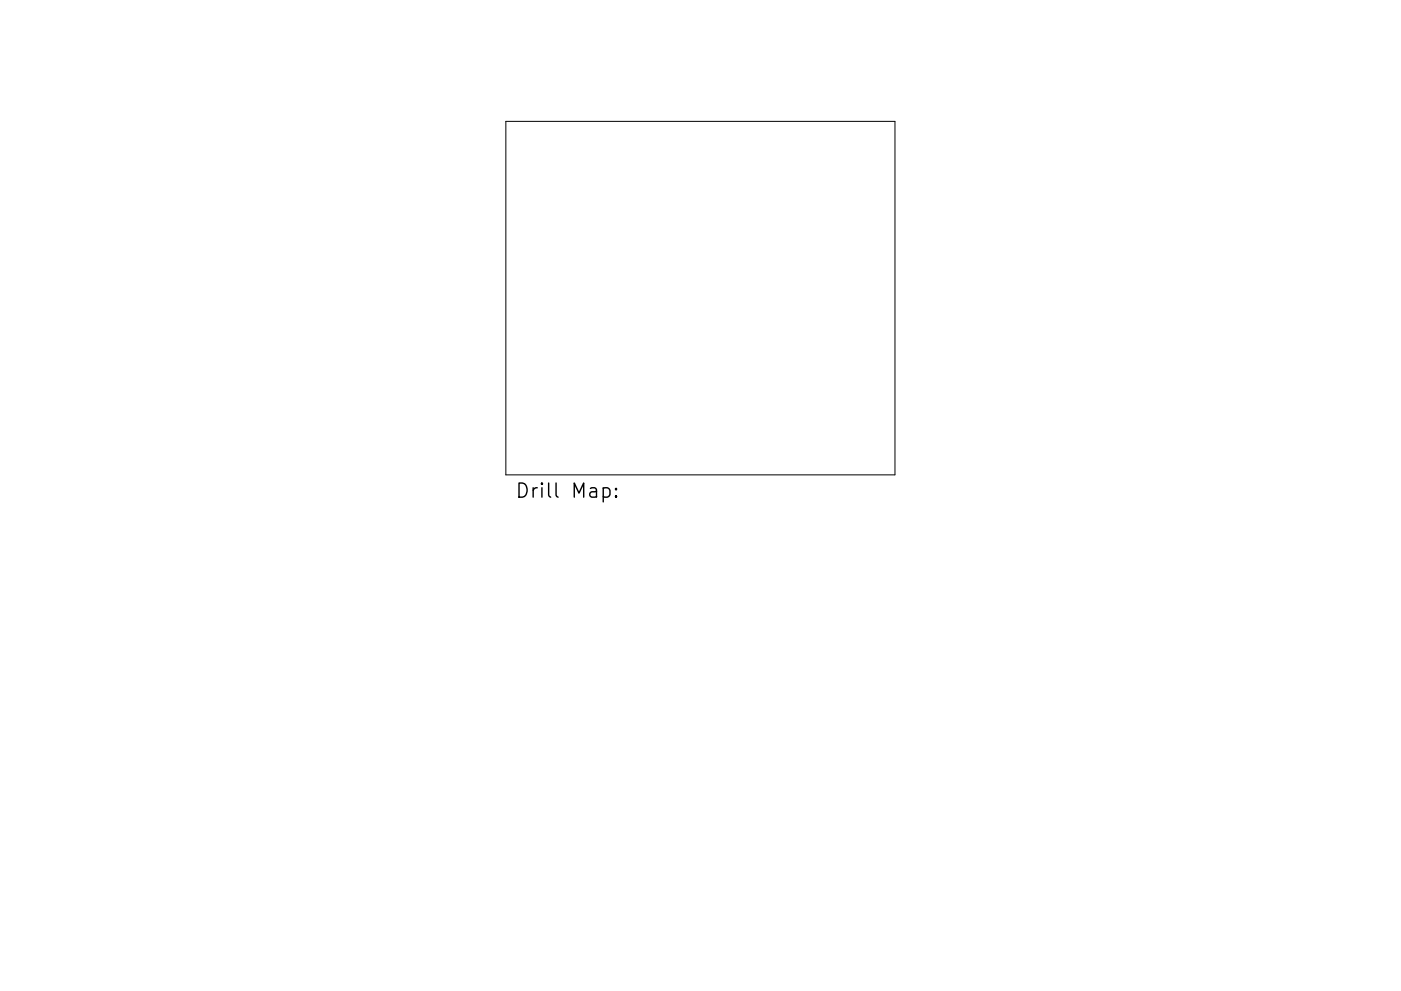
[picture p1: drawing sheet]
<svg xmlns="http://www.w3.org/2000/svg" width="297mm" height="210mm" viewBox="0 0 297 210" stroke-linecap="round" stroke-linejoin="round" font-family="sans-serif">
<defs><g id="words">
<text font-size="4.2" x="109.2" y="105.6">Drill Map:</text>
</g></defs>
<path d="M107.3 25.8h82.5v75h-82.5z" fill="none" stroke="#000" stroke-width=".21"/>
<path d="M127.9 103.6l.9-.1 .5 .6v.8l-.3 .4-.2 .2-.9-.2M130.6 105.2l.2 .1-.2 .2-.1-.2 .1-.1v.3M130.6 103.6l.2 .2-.2 .1-.1-.1 .1-.2v.3" fill="none" stroke="#000" stroke-width=".3"/>
<use href="#words"/>
</svg>
